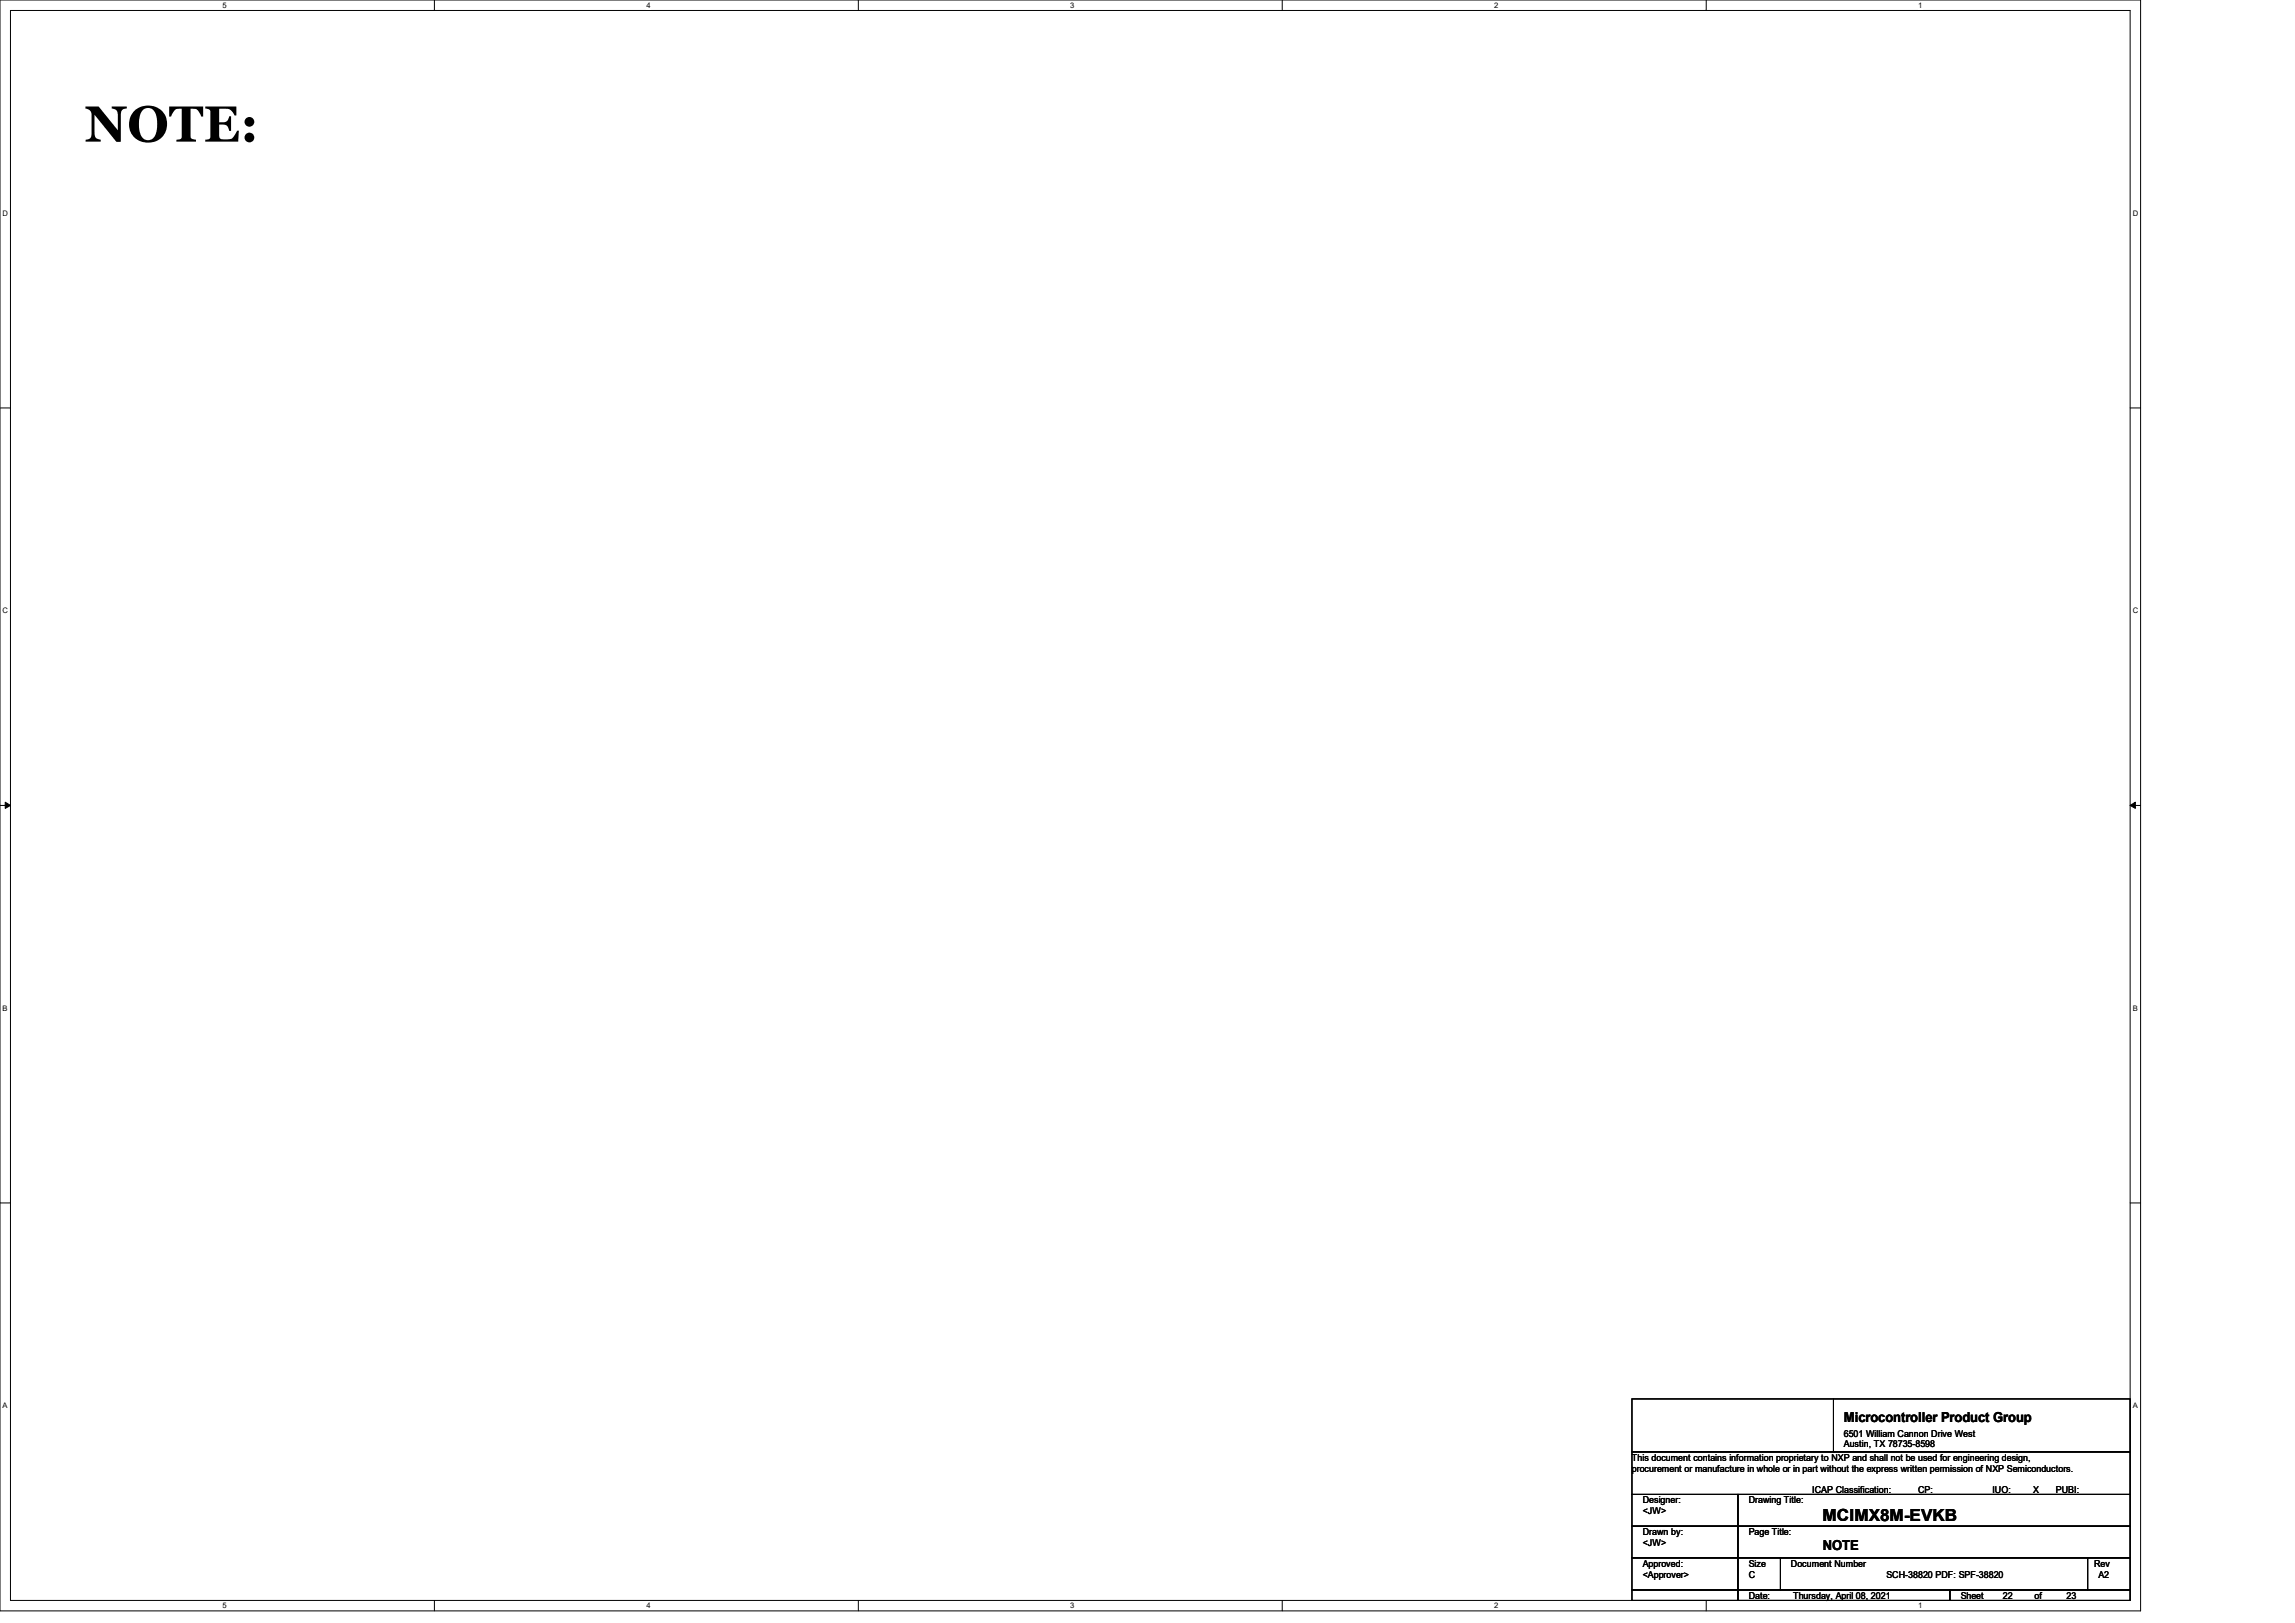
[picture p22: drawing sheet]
<svg xmlns="http://www.w3.org/2000/svg" width="297mm" height="210mm" viewBox="0 0 297 210" stroke-linecap="round" stroke-linejoin="round" font-family="sans-serif">
<defs><g id="words">
<text font-size="6.6" x="11" y="18.3">NOTE:</text>
<text font-size="2.2" x="235.9" y="196.8">MCIMX8M-EVKB</text>
<g font-size="1.8">
<text x="238.6" y="184.1">Microcontroller Product Group</text>
<text x="235.9" y="200.5">NOTE</text>
</g>
<g font-size="1.2">
<text x="211.2" y="189">This document contains information proprietary to NXP and shall not be used for engineering design,</text>
<text x="211.2" y="190.4">procurement or manufacture in whole or in part without the express written permission of NXP Semiconductors.</text>
<text x="238.6" y="186">6501 William Cannon Drive West</text>
<text x="238.6" y="187.3">Austin, TX 78735-8598</text>
<text x="212.6" y="194.5">Designer:</text>
<text x="212.6" y="195.9">&lt;JW&gt;</text>
<text x="226.3" y="194.5">Drawing Title:</text>
<text x="234.5" y="193.2">ICAP Classification:</text>
<text x="248.2" y="193.2">CP:</text>
<text x="251.7" y="193.2">___</text>
<text x="257.8" y="193.2">IUO:</text>
<text x="262.5" y="193.2">_X_</text>
<text x="266.1" y="193.2">PUBI:</text>
<text x="270.2" y="193.2">___</text>
<text x="212.6" y="198.6">Drawn by:</text>
<text x="212.6" y="202.7">Approved:</text>
<text x="212.6" y="200">&lt;JW&gt;</text>
<text x="226.3" y="202.7">Size</text>
<text x="226.3" y="198.6">Page Title:</text>
<text x="231.8" y="202.7">Document Number</text>
<text x="271" y="202.7">Rev</text>
<text x="212.6" y="204.1">&lt;Approver&gt;</text>
<text x="226.3" y="206.9">Date:</text>
<text x="226.3" y="204.1">C</text>
<text x="232.1" y="206.9">Thursday, April 08, 2021</text>
<text x="244.1" y="204.1">SCH-38820 PDF: SPF-38820</text>
<text x="253.7" y="206.9">Sheet</text>
<text x="259.2" y="206.9">22</text>
<text x="263.3" y="206.9">of</text>
<text x="267.5" y="206.9">23</text>
<text x="271.6" y="204.1">A2</text>
</g>
<g font-size="1">
<text x="28.8" y="1">5</text>
<text x="83.7" y="1">4</text>
<text x="138.5" y="1">3</text>
<text x="193.4" y="1">2</text>
<text x="248.2" y="1">1</text>
<text x=".3" y="27.9">D</text>
<text x="276" y="27.9">D</text>
<text x=".3" y="79.4">C</text>
<text x="276" y="79.4">C</text>
<text x=".3" y="130.8">B</text>
<text x="276" y="130.8">B</text>
<text x=".3" y="182.2">A</text>
<text x="276" y="182.2">A</text>
<text x="28.8" y="208.1">5</text>
<text x="83.7" y="208.1">4</text>
<text x="138.5" y="208.1">3</text>
<text x="193.4" y="208.1">2</text>
<text x="248.2" y="208.1">1</text>
</g>
</g></defs>
<path d="M0 0h277v208.4h-277zM1.4 1.4h274.3v205.7h-274.3z" fill="none" stroke="#000" stroke-width=".13"/>
<g fill="#fff">
<path d="M28.8 .1h.5v1.1h-.5z"/>
<path d="M28.8 207.2h.5v1.1h-.5z"/>
</g>
<path d="M56.2 0v1.4M56.2 207.1v1.3" fill="none" stroke="#000" stroke-width=".13"/>
<g fill="#fff">
<path d="M83.7 .1h.5v1.1h-.5z"/>
<path d="M83.7 207.2h.5v1.1h-.5z"/>
</g>
<path d="M111.1 0v1.4M111.1 207.1v1.3" fill="none" stroke="#000" stroke-width=".13"/>
<g fill="#fff">
<path d="M138.5 .1h.6v1.1h-.6z"/>
<path d="M138.5 207.2h.6v1.1h-.6z"/>
</g>
<path d="M165.9 0v1.4M165.9 207.1v1.3" fill="none" stroke="#000" stroke-width=".13"/>
<g fill="#fff">
<path d="M193.4 .1h.5v1.1h-.5z"/>
<path d="M193.4 207.2h.5v1.1h-.5z"/>
</g>
<path d="M220.8 0v1.4M220.8 207.1v1.3" fill="none" stroke="#000" stroke-width=".13"/>
<g fill="#fff">
<path d="M248.2 .1h.6v1.1h-.6z"/>
<path d="M248.2 207.2h.6v1.1h-.6z"/>
<path d="M.3 27.1h.8v1.1h-.8z"/>
<path d="M276 27.1h.7v1.1h-.7z"/>
<path d="M.3 78.5h.8v1.1h-.8z"/>
<path d="M276 78.5h.7v1.1h-.7z"/>
</g>
<path d="M0 52.8h1.4M275.7 52.8h1.3" fill="none" stroke="#000" stroke-width=".13"/>
<g fill="#fff">
<path d="M.3 129.9h.7v1.1h-.7z"/>
<path d="M276 129.9h.6v1.1h-.6z"/>
</g>
<path d="M0 104.2h1.4M275.7 104.2h1.3" fill="none" stroke="#000" stroke-width=".13"/>
<path d="M.7 103.8l.7 .4-.7 .4zM275.7 104.2l.7-.4v.8z" fill="#000" stroke="#000" stroke-width=".13"/>
<g fill="#fff">
<path d="M.3 181.4h.7v1.1h-.7z"/>
<path d="M276 181.4h.6v1.1h-.6z"/>
</g>
<g fill="none" stroke="#000" stroke-width=".13">
<path d="M0 155.7h1.4M275.7 155.7h1.3M211.2 193.4h13.7v4.1h-13.7zM211.2 197.5h13.7v4.1h-13.7zM211.2 187.9h64.5v5.5h-64.5zM211.2 181h64.5v6.9h-64.5zM224.9 193.4h50.8v4.1h-50.8zM224.9 197.5h50.8v4.1h-50.8zM237.3 187.9h.1M237.3 181v6.9M211.2 201.6h13.7v4.1h-13.7zM211.2 205.7h13.7v1.4h-13.7z"/>
<path d="M224.9 201.6h5.5v4.1h-5.5zM224.9 205.7h27.4v1.4h-27.4zM230.4 201.6h39.8v4.1h-39.8zM252.3 205.7h23.4v1.4h-23.4zM270.2 201.6h5.5v4.1h-5.5z"/>
</g>
<use href="#words"/>
</svg>
